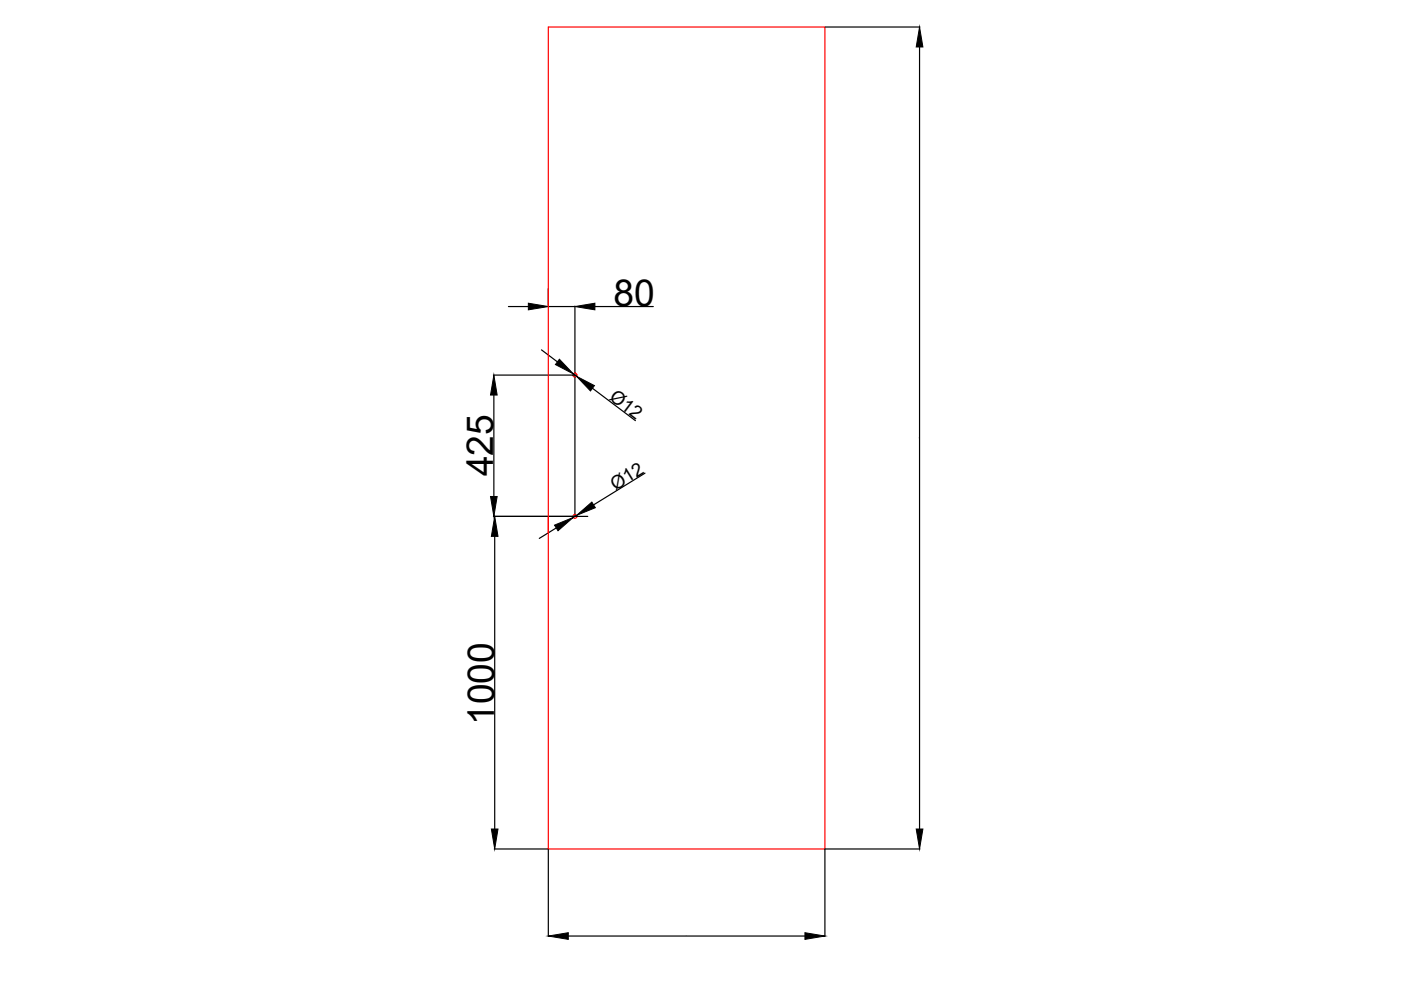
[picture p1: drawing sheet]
<svg xmlns="http://www.w3.org/2000/svg" width="297mm" height="210mm" viewBox="0 0 297 210" stroke-linecap="round" stroke-linejoin="round" font-family="sans-serif">
<defs><g id="words">
<g font-size="7.9">
<text x="130.1" y="64.8">80</text>
<text x="104.6" y="101" transform="rotate(-90 104.6 101)">425</text>
<text x="104.7" y="153.7" transform="rotate(-90 104.7 153.7)">1000</text>
</g>
<g font-size="3.9">
<text x="129" y="84.7" transform="rotate(37 129 84.7)">Ø12</text>
<text x="130.5" y="104" transform="rotate(-32 130.5 104)">Ø12</text>
</g>
</g></defs>
<!-- layer: 0 -->
<g fill="none" stroke="#f00" stroke-width=".25">
<path d="M116.3 5.7h58.6v174.3h-58.6z"/>
<circle cx="121.9" cy="79.5" r=".42"/>
<circle cx="121.9" cy="109.5" r=".42"/>
</g>
<g fill="none" stroke="#000" stroke-width=".25">
<path d="M174.9 5.7h20.1M195 10v165.8M104.6 79.5h17.3M107.8 65h4.2M114.8 74.2l3.4 2.5M116.3 61.2v3.9M116.3 65h5.6M121.6 79.3l.6 .5M121.9 64.9v44.5M126.1 65h12.4M104.7 83.8v21.5M125.6 82.3l9.1 6.9"/>
<path d="M104.6 109.5h20M104.9 113.7v62.1M117.9 111.9l-3.6 2.3M122.3 109.3l-.8 .4M136.8 100.3l-10.9 6.7M104.8 180h11.4M116.3 180v18.5M120.5 198.5h50.2M174.9 180v18.5M174.9 180h20.1"/>
</g>
<g fill="#000" stroke="#000" stroke-width=".21">
<path d="M195 5.7l.7 4.3h-1.4zM112 64.3l4.3 .7-4.3 .7zM118.6 76.2l3 3.1-3.8-2zM121.9 65l4.2-.7v1.4zM104.7 79.5l.7 4.3h-1.4zM122.2 79.8l3.8 2-.8 1.1zM104 105.3h1.4l-.7 4.2zM104.9 109.5l.7 4.2h-1.4zM117.6 111.3l3.9-1.6-3.2 2.8zM122.3 109.3l3.2-2.8 .7 1.1zM104.2 175.8h1.4l-.7 4.2zM194.3 175.8h1.4l-.7 4.2z"/>
<path d="M116.3 198.5l4.2-.7v1.4zM170.7 197.8l4.2 .7-4.2 .7z"/>
</g>
<use href="#words"/>
</svg>
